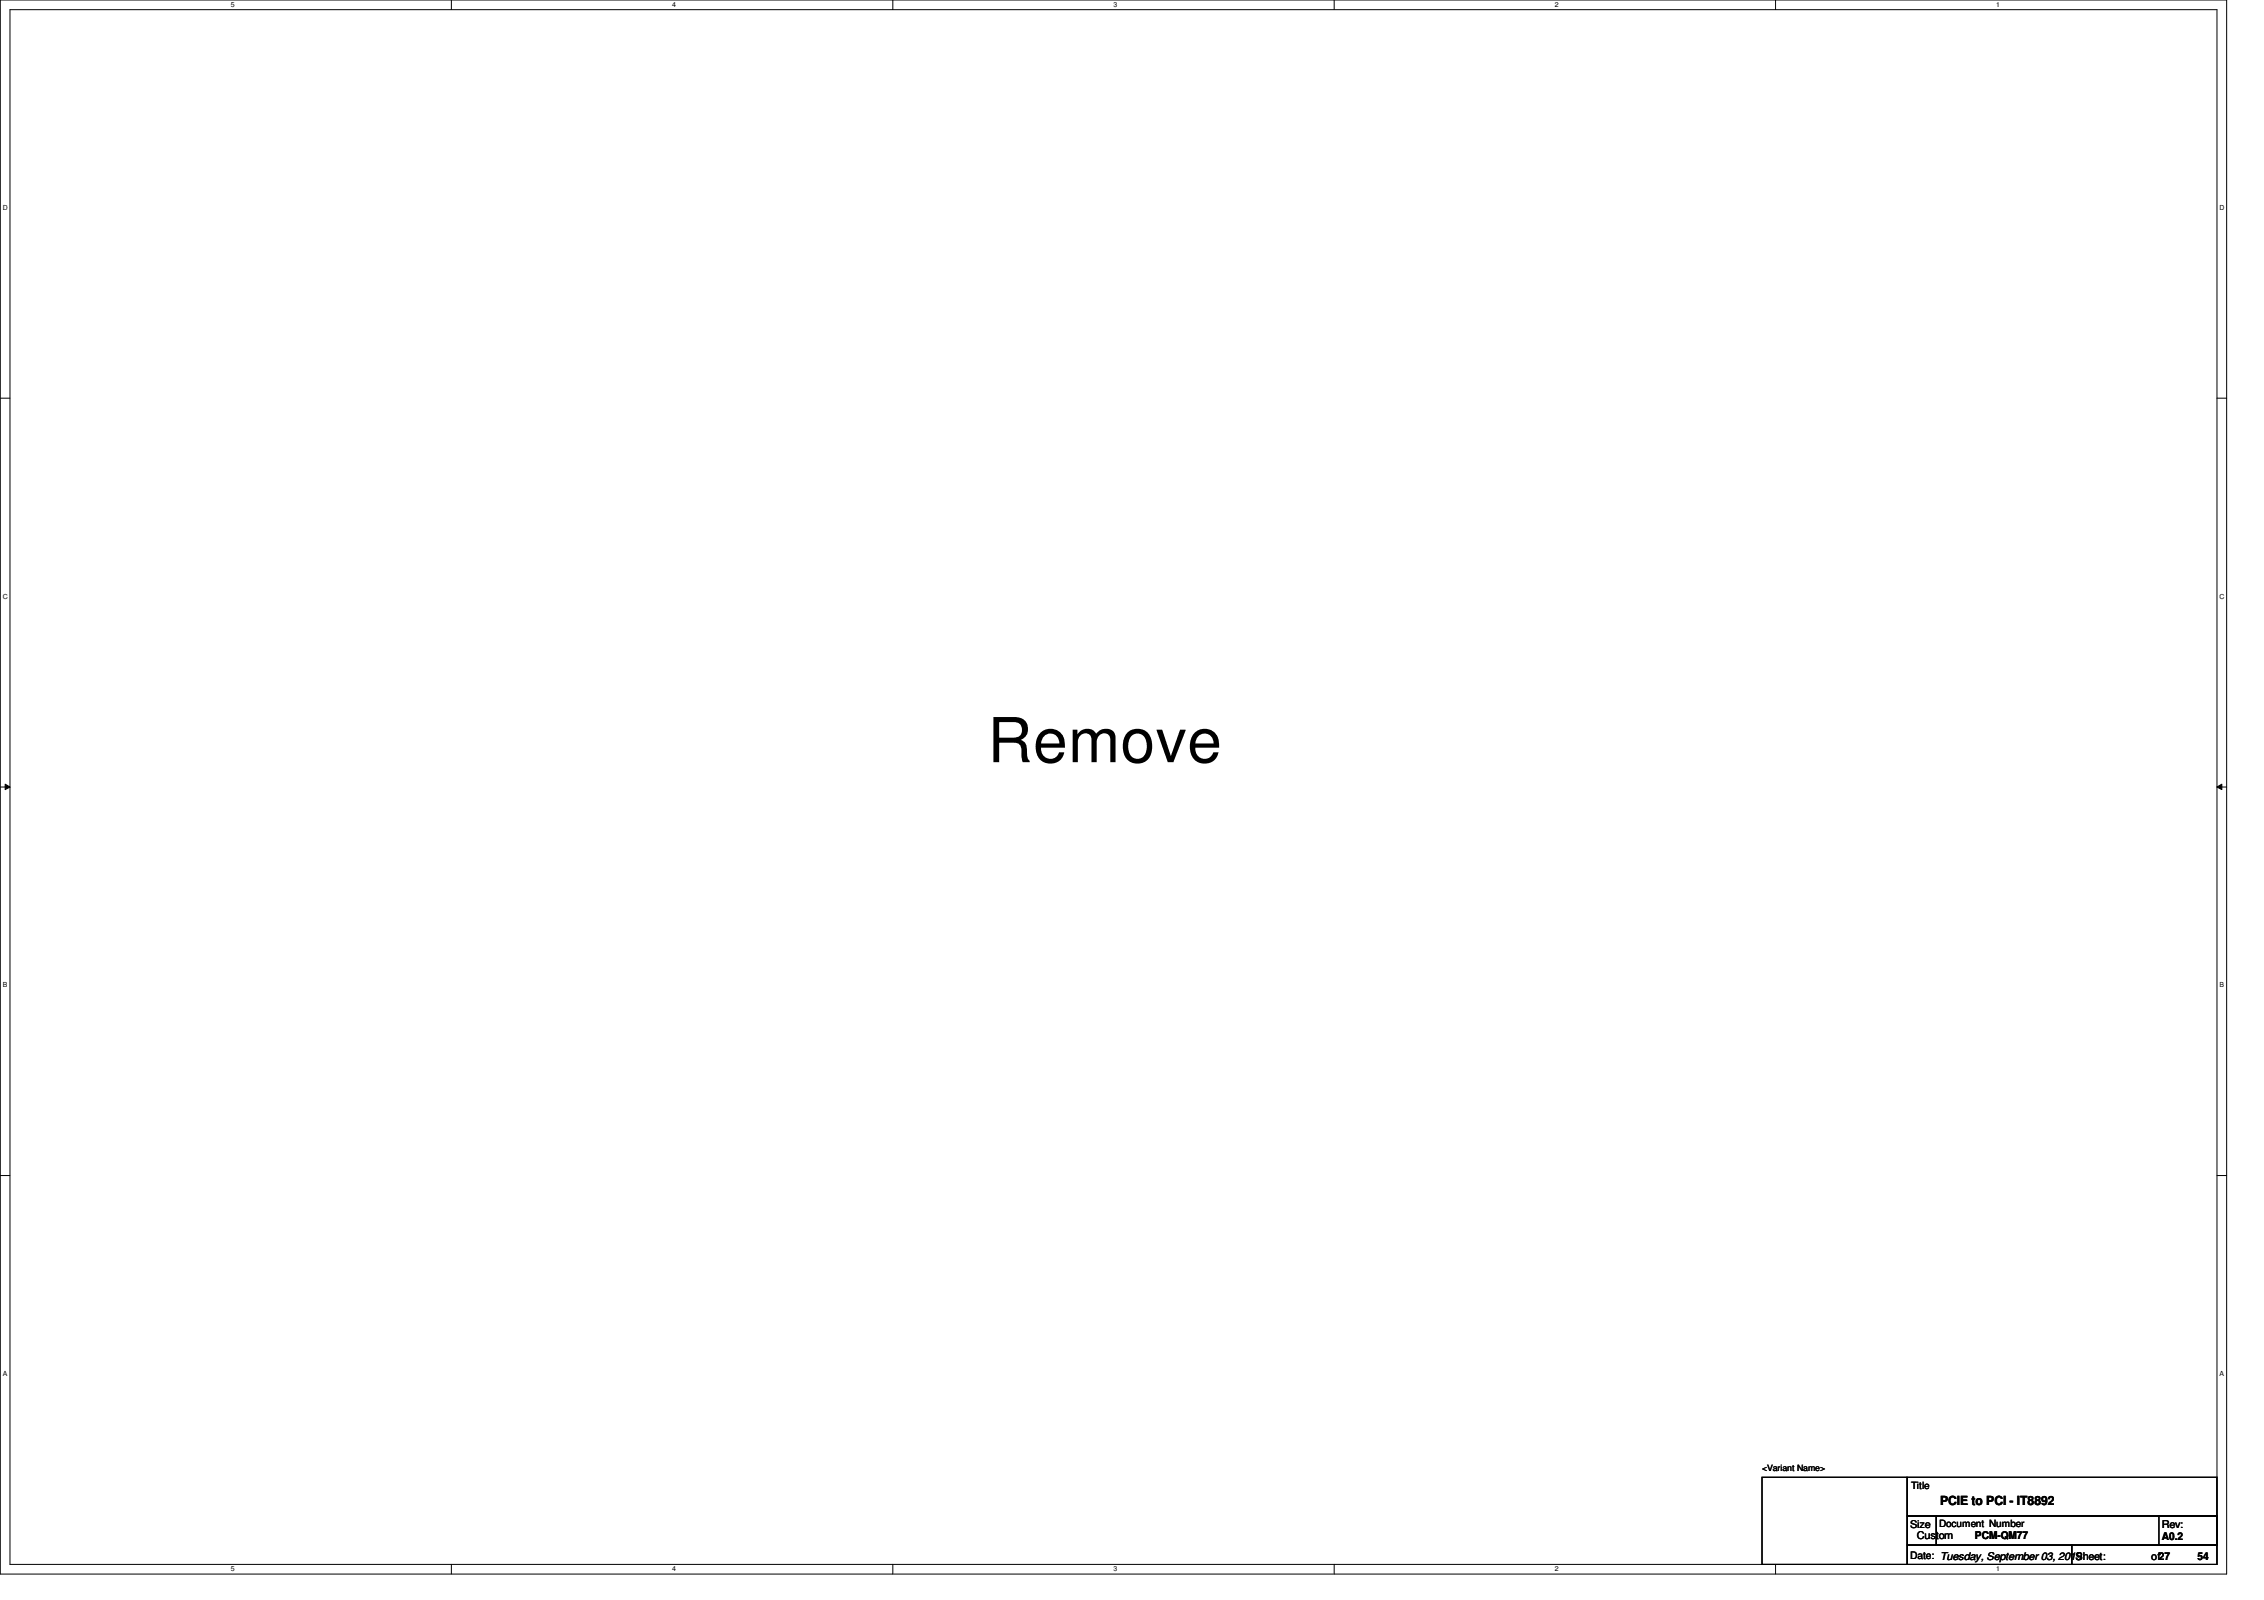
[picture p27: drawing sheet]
<svg xmlns="http://www.w3.org/2000/svg" width="297mm" height="210mm" viewBox="0 0 297 210" stroke-linecap="round" stroke-linejoin="round" font-family="sans-serif">
<defs><g id="words">
<text font-size="8.1" x="129.6" y="100">Remove</text>
<text font-size="1.7" x="254.5" y="197.5">PCIE to PCI - IT8892</text>
<g font-size="1.4">
<text x="250.6" y="200.4">Size</text>
<text x="251.5" y="201.8">Custom</text>
<text x="259.1" y="201.8">PCM-QM77</text>
<text x="283.6" y="200.4">Rev:</text>
<text x="283.6" y="202">A0.2</text>
<text x="250.6" y="204.6">Date: Tuesday, September 03, 2019</text>
<text x="272.3" y="204.6">Sheet:</text>
<text x="282.2" y="204.6">of27</text>
<text x="288.3" y="204.6">54</text>
</g>
<g font-size="1.3">
<text x="250.7" y="195.4">Title</text>
<text x="254.4" y="200.3">Document Number</text>
</g>
<text font-size="1.1" x="231.2" y="193">&lt;Variant Name&gt;</text>
<g font-size=".9">
<text x="30.3" y=".9">5</text>
<text x="88.2" y=".9">4</text>
<text x="146.1" y=".9">3</text>
<text x="204" y=".9">2</text>
<text x="261.9" y=".9">1</text>
<text x=".4" y="27.6">D</text>
<text x="291.2" y="27.6">D</text>
<text x=".4" y="78.5">C</text>
<text x="291.2" y="78.5">C</text>
<text x=".4" y="129.5">B</text>
<text x="291.2" y="129.5">B</text>
<text x=".4" y="180.5">A</text>
<text x="291.2" y="180.5">A</text>
<text x="30.3" y="206.2">5</text>
<text x="88.2" y="206.2">4</text>
<text x="146.1" y="206.2">3</text>
<text x="204" y="206.2">2</text>
<text x="261.9" y="206.2">1</text>
</g>
</g></defs>
<path d="M0 0h292.1v206.5h-292.1zM1.3 1.3h289.6v203.9h-289.6z" fill="none" stroke="#000" stroke-width=".13"/>
<g fill="#fff">
<path d="M30.3 .1h.5v1h-.5z"/>
<path d="M30.3 205.4h.5v1h-.5z"/>
</g>
<path d="M59.2 0v1.3M59.2 205.2v1.3" fill="none" stroke="#000" stroke-width=".13"/>
<g fill="#fff">
<path d="M88.2 .1h.5v1h-.5z"/>
<path d="M88.2 205.4h.5v1h-.5z"/>
</g>
<path d="M117.1 0v1.3M117.1 205.2v1.3" fill="none" stroke="#000" stroke-width=".13"/>
<g fill="#fff">
<path d="M146.1 .1h.5v1h-.5z"/>
<path d="M146.1 205.4h.5v1h-.5z"/>
</g>
<path d="M175 0v1.3M175 205.2v1.3" fill="none" stroke="#000" stroke-width=".13"/>
<g fill="#fff">
<path d="M204 .1h.5v1h-.5z"/>
<path d="M204 205.4h.5v1h-.5z"/>
</g>
<path d="M233 0v1.3M233 205.2v1.3" fill="none" stroke="#000" stroke-width=".13"/>
<g fill="#fff">
<path d="M261.9 .1h.5v1h-.5z"/>
<path d="M261.9 205.4h.5v1h-.5z"/>
<path d="M.4 26.8h.6v1h-.6z"/>
<path d="M291.2 26.8h.6v1h-.6z"/>
<path d="M.4 77.7h.6v1h-.6z"/>
<path d="M291.2 77.7h.6v1h-.6z"/>
</g>
<path d="M0 52.2h1.3M290.9 52.2h1.2" fill="none" stroke="#000" stroke-width=".13"/>
<g fill="#fff">
<path d="M.4 128.7h.6v1.1h-.6z"/>
<path d="M291.2 128.7h.6v1.1h-.6z"/>
</g>
<path d="M0 103.3h1.3M.7 102.9l.6 .4-.6 .3zM290.9 103.3l.6-.4v.7zM290.9 103.3h1.2" fill="none" stroke="#000" stroke-width=".13"/>
<path d="M.7 102.9l.6 .4-.6 .3zM290.9 103.3l.6-.4v.7z" fill="#000"/>
<g fill="#fff">
<path d="M.4 179.7h.5v1h-.5z"/>
<path d="M291.2 179.7h.6v1h-.6z"/>
</g>
<path d="M0 154.2h1.3M290.9 154.2h1.2M231.2 193.8h19v11.4h-19zM250.2 198.9h3.8v3.8h-3.8zM250.2 193.8h40.7v5.1h-40.7zM254 198.9h36.9v3.8h-36.9zM283.2 198.9h7.7v3.8h-7.7zM250.2 202.7h21.6v2.5h-21.6zM271.8 202.7h19.1v2.5h-19.1z" fill="none" stroke="#000" stroke-width=".13"/>
<use href="#words"/>
</svg>
